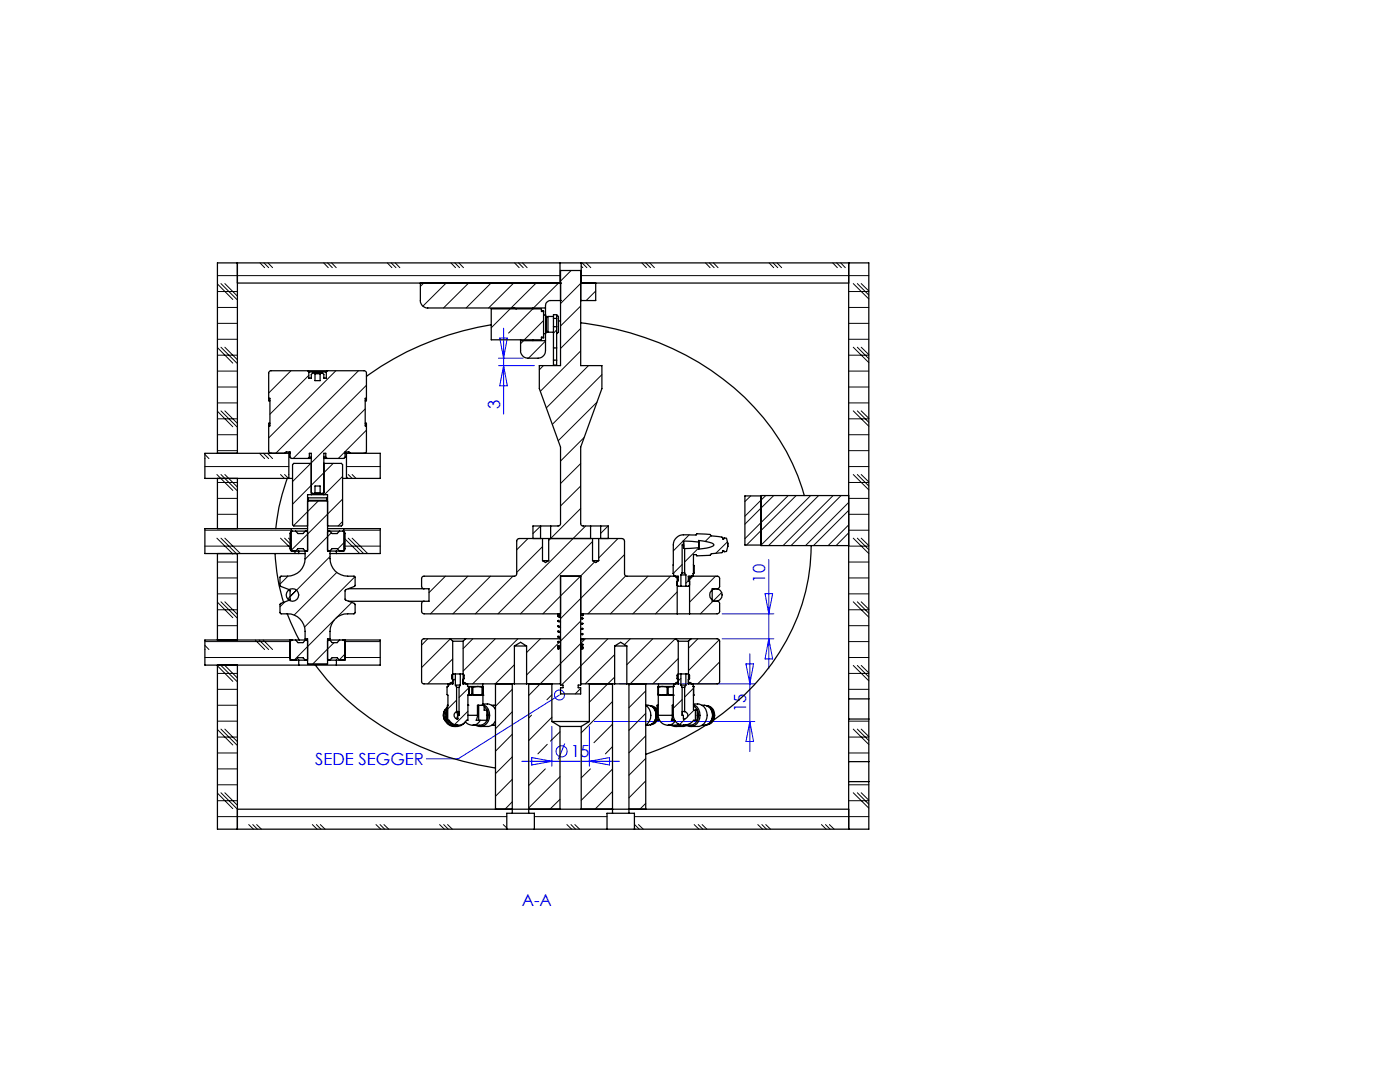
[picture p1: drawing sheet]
<svg xmlns="http://www.w3.org/2000/svg" width="279mm" height="216mm" viewBox="0 0 279 216" stroke-linecap="round" stroke-linejoin="round" font-family="sans-serif">
<defs><g id="words">
<g font-size="3.3" fill="#00f">
<text x="99.8" y="81.7" transform="rotate(-90 99.8 81.7)">3</text>
<text x="152.7" y="116.3" transform="rotate(-90 152.7 116.3)">10</text>
<text x="148.9" y="142" transform="rotate(-90 148.9 142)">15</text>
<text x="62.9" y="152.7">SEDE SEGGER</text>
<text x="113.9" y="151.1">15</text>
<text x="104.1" y="180.8">A-A</text>
</g>
</g></defs>
<g fill="none" stroke="#00f" stroke-width=".2">
<path d="M99.5 71.5h4.9M99.5 73h7.1M99.7 67.5h1.5l-.7 4zM100.5 65.5v17.1M100.5 73l.7 4h-1.5zM152.7 118.5h1.5l-.8 4zM153.4 111.7v21.8M111.7 138.7l-20.3 12.7h-6.3M123.6 136.5h27M144.1 122.5h10.3M144.1 127.5h10.3M148.9 132.5h1.5l-.8 4z"/>
<path d="M149.6 130.5v19.5M153.4 127.5l.8 4h-1.5zM104.1 151.9h19.5M106.1 151.2l4 .7-4 .7zM110.1 145v7.9M112.7 148.3l-1.3 3.2M117.6 145v7.9M117.6 151.9l4-.7v1.4zM118.6 144h32M149.6 144l.8 4h-1.5z"/>
<circle cx="111.6" cy="138.7" r="1"/>
<circle cx="112.1" cy="149.9" r="1.12"/>
</g>
<g fill="none" stroke="#000" stroke-width=".2">
<path d="M43.4 55h68.4M43.4 58.2h4M43.4 56.7l3.1 3.1M44.1 56.6l3.2 3.2M44.9 56.6l2.5 2.5M51.9 52.5l.9 .9M52.7 52.5l.9 .9M53.5 52.5l.9 .9M64.6 52.5l.9 .9M65.4 52.5l.9 .9M66.2 52.5l.9 .9M77.3 52.5l.9 .9"/>
<path d="M78.1 52.5l.9 .9M78.9 52.5l.9 .9M84.6 56.5l-.7 .7M89 56.5l-4.6 4.6M90 52.5l.9 .9M90.8 52.5l.9 .9M91.6 52.5l.9 .9M93.5 56.5l-5 5M98 56.5l-5 5M102.5 56.5l-5 5M102.7 52.5l.9 .9M103.5 52.5l.9 .9"/>
<path d="M104.3 52.5l.9 .9M107 56.5l-5 5M111.5 56.5l-5 5M114 54l-2.1 2.1M116 55h57.4M116 53.1l.3 .3M116 56.5l-4.1 4.1M116.2 52.5l.9 .9M117 52.5l.9 .9M118.9 58.1l-1.9 1.9M128.1 52.5l.9 .9M128.9 52.5l.9 .9"/>
<path d="M129.7 52.5l.9 .9M140.8 52.5l.9 .9M141.6 52.5l.9 .9M142.4 52.5l.9 .9M153.5 52.5l.9 .9M154.3 52.5l.9 .9M155.1 52.5l.9 .9M166.2 52.5l.9 .9M167 52.5l.9 .9M167.8 52.5l.9 .9M169.4 58.2h4M170.3 56.6l3.1 3.1"/>
<path d="M171.1 56.6l2.3 2.3M171.9 56.6l1.5 1.5M43.4 61.3h4M43.4 64.5h4M43.4 67.7h4M43.4 70.9h4M43.4 74h4M43.4 77.2h4M43.4 69.4l3.1 3.1M44.1 69.3l3.2 3.2M44.9 69.3l2.5 2.5M58.1 74l-4.5 4.4"/>
<path d="M61.6 74.9l-7.7 7.8M67 74l-13.4 13.4M71.5 74l-16.5 16.5M73.1 76.9l-14.6 14.6M101.8 61.6l-3.8 3.8M104.5 68l-.6 .6M106.3 61.6l-4.8 4.9M108.4 73l-.8 .8M108.5 64l-3.9 3.8M108.9 68.1l-3.4 3.4M111.1 65.8l-.6 .7M115.9 61.1l-4 4"/>
<path d="M115.9 65.5l-4 4M115.9 70l-8.1 8.1M117.4 73l-8.4 8.4M120.1 74.8l-9.9 9.9M169.4 61.3h4M169.4 64.5h4M169.4 67.7h4M169.4 70.9h4M169.4 74h4M169.4 77.2h4M170.3 69.3l3.1 3.1M171.1 69.3l2.3 2.3"/>
<path d="M171.9 69.3l1.5 1.5M40.9 91.5h.1M40.9 93.1h16.7M40.9 90.7l.8 .8M43.3 94.7l3.2 3.2M43.4 96.3h4M43.4 99.4h4M43.4 80.4h4M43.4 83.6h4M43.4 86.7h4M43.4 89.9h4M43.4 82.1l3.1 3.1"/>
<path d="M44.1 94.7l3.2 3.2M44.1 82l3.2 3.2M44.9 94.7l2.5 2.5M44.9 82l2.5 2.5M51.8 90.5l1 1M52.6 90.5l1 1M53.4 90.5l1 1M56 94.7l.8 .8M56.8 94.7l.8 .8M57.6 94.7h.1M62 92.5l-3.6 3.6M63.5 100l-4.9 4.9"/>
<path d="M66.5 92.5l-8.1 8.1M68.4 99.6l-10.3 10.3M68.4 95.1l-3.7 3.6M69.1 93.1h6.8M69.1 95.1l.4 .4M69.5 94.7l.8 .8M70.3 94.7l.7 .8M72.9 81.6l-10.8 10.8M73.1 85.8l-5.6 5.7M115.9 92.5l-4 4M115.9 97l-4 4M116.6 87.3l-4.7 4.7"/>
<path d="M119.1 80.3l-7.7 7.6M149.8 99l-1.1 1.1M152.8 98.9l-4.1 4.1M154.4 98.9l-5.7 5.7M157.3 98.9l-8.6 8.6M158.9 98.9l-9.9 9.9M161.8 98.9l-9.9 9.9M163.4 98.9l-10 10M166.3 98.9l-10 10M167.9 98.9l-10 10M169.4 96.3h4M169.4 99.4h4"/>
<path d="M169.4 80.4h4M169.4 83.6h4M169.4 86.7h4M169.4 89.9h4M169.4 93.1h4M170.3 94.7l3.1 3.1M170.3 82l3.1 3.1M171.1 94.7l2.3 2.3M171.1 82l2.3 2.3M171.9 94.7l1.5 1.5M171.9 82l1.5 1.5M40.9 105.8h17.2"/>
<path d="M40.9 109h17.2M43.3 107.4l3.2 3.2M43.4 102.6h4M43.4 112.1h4M43.4 115.3h4M43.4 118.5h4M44.1 107.4l3.2 3.2M44.9 107.4l3.1 3.1M56 107.4l2.1 2.1M56.8 107.4l1.3 1.3M57.5 115l-1.6 1.6M57.6 107.4l.5 .5"/>
<path d="M58.6 110l.5 .5M59.2 117.8l-1.8 1.7M59.4 110l.2 .2M65.9 111.1l-8 8M66.1 106.3l-5.2 5.3M67.2 114.2l-8.5 8.5M68.4 104.1l-.9 .9M68.6 105.8h7.3M68.6 109h7.3M68.7 107.4l3.1 3.1M68.9 108.1l-1.5 1.5M69.5 107.4l3.1 3.1"/>
<path d="M70.3 107.4l3.1 3.1M70.8 115.1l-10 10M88.9 115l-3.3 3.3M93.4 115l-7.5 7.5M97.9 115l-7.5 7.5M102.4 115l-7.5 7.5M105.4 107.5l-2.3 2.2M107.9 105l-1.5 1.5M108.3 109.1l-5.2 5.1M115.9 101.5l-6.4 6.3M116.9 105l-17.5 17.5M118.3 108.1l-14.4 14.4"/>
<path d="M118.7 112.1l-10.4 10.4M121.4 105l-1.5 1.4M123.3 107.5l-3.8 3.8M124.6 110.7l-12.7 12.7M124.9 114.9l-7.6 7.6M129.3 115l-7.5 7.5M133.8 115l-7.5 7.5M135.1 118.1l-4.3 4.4M136.1 112.6l-1.8 1.8M137.4 115.9l-.5 .5M137.5 106.7l-3.1 3.2M138.3 115l-.7 .7"/>
<path d="M138.3 114.9v.1M139.4 109.4l-2.8 2.7M141.9 106.9l-1.1 1.1M142.3 120l-2.5 2.5M142.8 115l-5.2 5.2M144 118.2l-1.6 1.7M145.2 108.1l-2.4 2.3M169.4 102.6h4M169.4 112.1h4M169.4 115.3h4M169.4 118.5h4M169.4 105.8h4"/>
<path d="M169.4 109h4M169.4 101.8l-7.1 7.1M169.4 106.3l-2.5 2.6M169.4 100.3l-8.6 8.6M169.4 104.7l-4.1 4.2M170.3 107.4l3.1 3.1M171.1 107.4l2.3 2.3M171.9 107.4l1.5 1.5M40.9 128h17M40.9 131.2h17M40.9 129.6h.1M40.9 128.8l.8 .8"/>
<path d="M43.4 134.4h4M43.4 137.5h4M43.4 132.9l3.1 3.1M43.4 121.7h4M43.4 124.8h4M43.4 120.2l3.1 3.1M44.1 132.8l3.2 3.2M44.1 120.1l3.2 3.2M44.9 132.8l2.5 2.5M44.9 120.1l2.5 2.5M50.9 127.7l1.9 1.9M51.7 127.7l1.9 1.9"/>
<path d="M52.5 127.7l1.9 1.9M56.8 120.1l-.9 1M58.1 127.8l-.2 .2M66.7 128.2l-4.3 4.3M66.7 123.6l-8 8.1M68.9 128h7M68.9 131.2h7M68.9 130.5l-1.2 1.2M70.2 120.2l-3.1 3.1M85.4 127.5l-1.3 1.2M89.3 137l-.1 .1M89.9 127.5l-5.8 5.7"/>
<path d="M90.1 136.2l-.7 .7M90.3 131.5l-4.9 5M90.3 136l-.4 .5M90.9 135.4l-.5 .6M91.1 139.7l-1.7 1.8M93.6 137.3l-2 1.9M94.4 127.5l-2 1.9M98.8 127.5l-6.4 6.4M102.2 137.5l-3.3 3.4M102.7 132.6l-3.9 3.9M103.4 127.5l-9.1 9M107.8 127.5l-2.7 2.7"/>
<path d="M110.1 138.6l-1 1M111.5 123.8l-.2 .2M115.9 137.4l-1.1 1.1M115.9 123.9l-10.8 10.8M116.8 127.5l-11.3 11.3M121.3 127.5l-9.3 9.2M122.2 140l-6.2 6.2M122.7 130.6l-5.9 5.9M122.7 135.1l-5.1 5M125.8 127.5l-1.2 1.1M128.9 137.9l-3.4 3.3M130.3 127.5l-5.2 5.1"/>
<path d="M134.8 127.5l-9.3 9.2M134.8 136.5l-.4 .3M135 136.2l-.2 .3M135.4 131.4l-5.1 5.1M135.4 135.9l-.6 .6M135.9 135.4l-.5 .5M136.1 139.6l-1.7 1.7M138.4 137.3l-1.8 1.8M139.3 127.5l-1.9 1.8M143.5 127.7l-6.1 6.1M143.6 132.1l-4.4 4.4M169.4 134.4h4"/>
<path d="M169.4 137.5h4M169.4 121.7h4M169.4 124.8h4M169.4 128h4M169.4 131.2h4M170.3 132.8l3.1 3.1M170.3 120.1l3.1 3.1M171.1 132.8l2.3 2.3M171.1 120.1l2.3 2.3M171.9 132.8l1.5 1.5M171.9 120.1l1.5 1.5M43.4 140.7h4"/>
<path d="M43.4 143.9h4M43.4 147.1h4M43.4 150.2h4M43.4 153.4h4M43.4 156.6h4M43.4 159.8h4M43.4 158.3l3.1 3.1M43.4 145.6l3.1 3.1M44.1 158.2l3.2 3.2M44.1 145.5l3.2 3.2M44.9 158.2l2.5 2.5M44.9 145.5l2.5 2.5"/>
<path d="M93.4 141.9l-2.7 2.7M102.2 151l-3.3 3.4M102.2 142l-3.3 3.4M102.2 146.5l-3.3 3.4M102.2 155.5l-3.3 3.4M102.2 160l-1.4 1.5M106.1 142.7l-.6 .6M108.8 153.4l-3.3 3.3M109.2 148.5l-1.8 1.9M110.1 143.1l-4.6 4.7M111.8 155l-6.3 6.2M111.8 146l-1.9 1.9"/>
<path d="M111.8 159.5l-2.1 2M117.8 153.4l-1.8 1.8M122.2 144.5l-3.7 3.7M122.2 153.5l-6.2 6.2M122.2 149l-1.4 1.4M122.2 157.9l-3.5 3.6M128.9 142.3l-3.4 3.4M128.9 146.8l-3.4 3.4M128.9 151.3l-3.4 3.4M128.9 155.8l-3.4 3.4M136.8 143.4l-1.2 1.2M138.5 141.7l-1.3 1.3"/>
<path d="M169.4 143.9h4M169.4 147.1h4M169.4 150.2h4M169.4 156.6h4M169.4 159.8h4M170.3 145.5l3.1 3.1M170.3 158.2l3.1 3.1M171.1 145.5l2.3 2.3M171.1 158.2l2.3 2.3M171.9 145.5l1.5 1.5M171.9 158.2l1.5 1.5M43.4 162.9h57.7"/>
<path d="M49.6 164.5l1 1M50.4 164.5l1 1M51.2 164.5l1 1M62.3 164.5l1 1M63.1 164.5l1 1M63.9 164.5l1 1M75 164.5l1 1M75.8 164.5l1 1M76.6 164.5l1 1M87.7 164.5l1 1M88.5 164.5l1 1M89.3 164.5l1 1"/>
<path d="M100.4 164.5l.7 .7M106.6 162.9h14.5M113.1 164.5l1 1M113.9 164.5l1 1M114.7 164.5l1 1M126.6 162.9h46.8M126.6 165.3l.2 .2M126.6 164.5l1 1M127.4 164.5l1 1M128.9 160.3l-1.2 1.2M138.5 164.5l1 1M139.3 164.5l1 1"/>
<path d="M140.1 164.5l1 1M151.2 164.5l1 1M152 164.5l1 1M152.8 164.5l1 1M163.9 164.5l1 1M164.7 164.5l1 1M165.5 164.5l1 1"/>
</g>
<g fill="none" stroke="#000" stroke-width=".25">
<path d="M47.4 56.5h64.5M47.4 52.5v38M83.9 56.5v3.5a1.45 1.45 0 0 0 1.5 1.5h23.5M111.8 52.5h4.2M111.8 52.5v4M111.8 52.5h-68.4v38M111.9 60h.1M111.9 56.5h.1M111.9 60h-2a1.02 1.02 0 0 0-1 1v1.9M115.9 60h.1M115.9 56.5h.1M115.9 56.5h53.5"/>
<path d="M116 52.5v4M116 52.5h57.4v87M118.9 56.5v3.5h-3M169.4 52.5v87M53.6 79.5h.3v5.5h-.3M61.4 74h-7.6l-.2 .4v5.6h.3M61.4 74l.2 .2M61.4 74h4M61.6 74.2h3.5M61.6 74.2v1.3h.5v-.8l.3-.2h.4M62.8 74.5h1.2M62.8 74.5l.1 .1"/>
<path d="M62.9 74.6h1M62.9 74.6v1.4h1v-1.4M64 74.5l-.1 .1M65.1 74.2v1.3h-.5v-.8l-.2-.2h-.4M65.4 74l-.3 .2M65.4 74h7.5l.2 .4v5.6h-.2M73.1 79.5h-.2v5.5h.2M98 64.8a58.5 58.5 0 0 0-24.9 10.3M102.4 61.5l.7 .1M103.9 68h5M106.4 61.5v.1M106.4 67.8v.2"/>
<path d="M108.1 62h.4v.2M108.5 62.9h.4v3.7h-.4M108.5 67.3v.1h-.4M108.5 62.2v5.1M108.5 62.2h-.4v-.6h-10.1v6.2h10.1v-.5h.4M108.9 66.6v3.4a1.51 1.51 0 0 1-1.5 1.5h-2a1.51 1.51 0 0 1-1.5-1.5v-2.2M108.9 63.1h.1v3.2h-.1M109 66l.4 .3M109.4 63.1v3.2M109.4 66.3h1.1M109.4 63.1h1.1M109.4 63.1l-.4 .3"/>
<path d="M110.5 71.9v.9h.6v-.9M110.5 69.4h.6M110.5 65.2h.6M110.5 63.5v8.4M110.5 63.5h.6M110.5 71.9h.6M111.1 62.8a.9 .9 0 0 1 .3 1.1v1.6a.9 .9 0 0 1-.3 1.1M111.1 62.8v.7M111.1 62.8h-.6v.7M111.1 63.5v8.4M111.4 64l.5 .1M115.9 64.4a56.3 56.3 0 0 1 34.6 16.9 41.9 41.9 0 0 1 10 17.6"/>
<path d="M43.4 95.5v10M47.4 95.5v10M53.9 84.5h-.3v5.6l.2 .3 .3 .1M56.8 90.5l.3-.3h.8v1l.2 .3h3.4M57.3 95.5a41.5 41.5 0 0 0-2.3 10M57.6 90.5h.3M57.6 95.5h.8M57.6 90.5h-16.7v5h16.7M57.6 90.5v5M61.4 100h4M61.5 91.5h.6M61.5 99.3h3.7v.5h-3.7z"/>
<path d="M61.7 91.2h.4M61.7 91.2v-.7h.4v8.2M61.7 91.2l-.2 .3M62.1 98.7h2.5M62.1 92.5h-3.5l-.2 .2v12l.2 .3h2.8M62.1 98.7h-.7v11.3h-.5M62.1 98.2l.3 .3h.4M62.8 98.5h1.2M62.9 98.4h1M62.9 98.4v-1.4h1v1.4M62.9 98.4l-.1 .1M63.9 98.4l.1 .1"/>
<path d="M64.6 91.2h.4M64.6 91.5h.7M64.6 92.5h3.5l.3 .2v12l-.3 .3h-2.7M64.6 98.7h.8v11.3h.5M64.6 98.2l-.2 .3h-.4M65 91.2v-.7h-.4v8.2M65 91.2l.3 .3M68.4 95.5h.7M68.9 90.5h.2M69.1 90.5h6.8v5h-6.8M69.1 90.5v5M69.9 90.5l-.3-.3h-.7v1l-.3 .3h-3.3"/>
<path d="M72.9 84.5h.2v5.6l-.2 .3-.3 .1M151.9 99h-3.2v9.8h3.2M169.4 98.9h-17.5v10h17.5M43.4 110.5v17.2M47.4 110.5v17.2M54.9 110.5a40 40 0 0 0 1.7 9.7M58.1 105.5h3.3M58.1 105.5v4.5h1.5M58.1 105.5h-17.2v5h18.7M59 106h-.8l-.3 .4v3.2l.2 .3 .3 .1M59 106h2M59 110l.5-.5h1l.5 .5"/>
<path d="M59 106l.5 .5h1l.5-.5M59.6 110h1.3M59.6 110.5h1.3M59.6 110v.5M60.9 110a4.7 4.7 0 0 1-1 3.9 5.7 5.7 0 0 1-3.9 1.1l-.1 .1v1.8l1.8 .8 .2 .2-.1 1.8-1.9 .9v1.7l.2 .2a4 4 0 0 1 4.2 1.5 4.8 4.8 0 0 1 .6 3.5h.5v5h4v-5h.5a4.3 4.3 0 0 1 1.5-4.5 6.8 6.8 0 0 1 3.3-.6l.2-.1v-1.7l-.2-.2-1.8-.7v-1.8l.1-.2 1.8-.8 .1-1.8-.1-.1a4.3 4.3 0 0 1-4.7-2.2l-.2-1.3v-1.5M61 106h.1M61.1 106l.3 .2M61.1 106h.3M61.4 109.7l-.3 .3M65.4 105.5h3.2M65.4 109.7l.2 .3M65.4 106h.2"/>
<path d="M65.6 106l-.2 .2M65.6 106h.2M65.8 106h2M65.8 110l.5-.5h1l.5 .5M65.8 106l.5 .5h1l.5-.5M65.9 110h1.2M65.9 110.5h1.2M67.1 110v.5M67.8 106h.8l.3 .4v3.2l-.2 .3-.3 .1M68.6 105.5h7.3v5h-8.8M68.6 105.5v4.5h-1.5M69.5 117.5h16.1v2.5h-16.1"/>
<path d="M84.6 120l-.3 .1-.2 .3v1.7l.2 .3 .3 .1h27.3l-.2 .1M107.9 105h2M107.9 105h-1.5v2.5M107.9 105v2.5M108.3 107.5h-4.7l-.3 .1-.2 .3v6.7l-.3 .3-18.3 .1-.4 .4v1.7l.2 .2 .3 .2M108.3 111.9h1.2M108.3 107.5h1.2M108.3 107.5v4.4M108.3 111.9l.6 .4 .6-.4M109.5 107.5h8.8M109.5 107.5v4.4M109.9 105h1.6l.4-.4v-15.4l-4.3-11.7v-4.5h4.3v-19h4v19h4.2v4.5l-4.2 11.7v15.4l.4 .4h1.6"/>
<path d="M109.9 105v2.5M111.9 115h4v21.7h-.5v.5h.5v1.3h-4v-1.3h.5v-.5h-.5zM117.9 105h2M117.9 105v2.5M118.3 111.9h1.2M118.3 107.5h1.2M118.3 107.5v4.4M118.3 111.9l.6 .4 .6-.4M119.5 107.5h4.6l.4 .1 .1 .3v6.7l.3 .3 10.2 .1v7.5M119.5 107.5v4.4M119.9 105h1.5v2.5M119.9 105v2.5"/>
<path d="M134.3 114.4l.1 .1M134.4 114.5v.5M134.4 112.7h-.1M134.8 115a.3 .3 0 0 0 .3 .3 .3 .3 0 0 0 .3-.3v.9l-.3 .1v.7l.3 .3h.5M135.9 114.7h1M135.9 117h1M135.9 114.7v2.3M136.1 114.3h.5M136.1 114.3l-.2 .4M136.4 107.9l3 .3M136.4 107.9v1.5M136.4 109.4l.2 .1"/>
<path d="M136.4 108.7h-.3v5.6M136.6 114.3l.3 .4M136.6 109.5v4.8M136.9 114.7v2.3M137.6 115h5.6l.3 .2v2l-.3 .3h-1.1v2.5h1.1l.4 .4v1.7l-.2 .3-.3 .1h-5.5zM137.6 116.7l-.2 .3h-.5M138 115a.3 .3 0 0 1-.3 .3 .3 .3 0 0 1-.3-.3v.9l.2 .1M138.4 112.7l.1 .2v1.4l-.1 .1M138.4 114.5l-.1 .5M139.4 109.3l-2.8 .2M139.4 107.8l1.6 .3a1.72 1.72 0 0 1 1.5 .6 2.63 2.63 0 0 1-2.2 .8l-.9 .1M139.4 107.8v1.8"/>
<path d="M139.4 108.2v1.1M139.4 107.8v.4M139.4 109.3v.3M145.2 108.4l-.2-1h-.5l-.2 .2-.2-.4-2.1-.3-.3-.3-2.6-.1-.2 .3-1.7-.1a2.22 2.22 0 0 0-2.8 2l-.1 5.7M145.2 109l-.2 1-.5 .1-.1-.2h-.1l-.2 .4-2.1 .2-.3 .3-2.6 .1-.2-.2h-.5v3.8M145.2 108.4v.6M161.9 108.9a41.7 41.7 0 0 1-15.4 31.6l-4.1 3.2M43.4 132.7v32.8h57.7M47.4 132.7v32.8M57.3 122.5l2.4 5.2M57.9 131.2l.1 .4 .4 .1M57.9 127.7h.5"/>
<path d="M57.9 127.7v4h1.7M57.9 127.7h-17v5h18.7M58.4 127.7a.49 .49 0 0 0-.5 .5M58.4 127.7h.6M59 127.7h2M59 131.7l.5-.5h1l.5 .5M59 127.7l.5 .5h1l.5-.5M59.6 131.7h1.4M59.6 132.7h7.5M59.6 131.7v1M61 127.7h.1M61 131.7h.1"/>
<path d="M61.1 131.7h.3M61.1 127.7l.3 .3M61.1 127.7h.3M61.4 131.5l-.3 .2M62.9 132.7a53.8 53.8 0 0 0 32.5 19.9l3.5 .6M65.4 131.5l.2 .2M65.4 131.7h.2M65.4 127.7h.2M65.6 127.7l-.2 .3M65.6 127.7h.2M65.6 131.7h.2M65.8 127.7h2"/>
<path d="M65.8 131.7h1.3M65.8 127.7l.5 .5h1l.5-.5M65.8 131.7l.5-.5h1l.5 .5M67.1 131.7v1M67.8 127.7h.6M68.4 127.7a.49 .49 0 0 1 .5 .5M68.4 127.7h.5M68.9 131.2l-.2 .4-.3 .1M68.9 127.7v4h-1.8M68.9 127.7h7v5h-8.8M89.4 137l-.2 .1 .2 3.6h-.1v1h-.2v2h.5a2.1 2.1 0 0 0 1.8 1M89.4 137h.1"/>
<path d="M89.4 136.5v.5M89.9 127.5h-5.3l-.4 .2-.1 8.4 .2 .3 6 .1v-8.5M89.9 127.5h3M89.9 127.5l.4 .5M90.3 128h2.1M90.9 134.5h-.5l-.3 .2v.7l.3 .2v.9a.3 .3 0 0 0-.3-.3 .3 .3 0 0 0-.3 .3M90.9 136.7h1M90.9 134.5h1M90.9 136.7l.2 .5M90.9 134.5v2.2M91.1 137.2h.5M91.1 137.2v4.8"/>
<path d="M91.6 137.2v5.5h-.2M91.9 134.5h.5l.2 .2v.7l-.2 .2v.9a.3 .3 0 0 1 .3-.3 .3 .3 0 0 1 .3 .3M91.9 136.7l-.3 .5M91.9 134.5v2.2M92.4 128v8.5h10.3M92.9 127.5h19M92.9 127.5l-.5 .5M93.3 136.5l.1 .5M93.4 138.7v5h-.3a1.84 1.84 0 0 1-1.7 1M93.4 138.7h1.9M93.4 137h1.9M93.4 137l.2 .1"/>
<path d="M93.4 137l.8 .1M93.6 137.1v1.5M93.6 138.6l-.2 .1M94.2 138.6l-.8 .1M94.2 138.6h.2M94.2 137.1h.2M94.2 137.1v1.5M94.4 138.6l.9 .1M94.4 137.1v1.5M95.3 137l.9 .1M95.3 138.7h1.1M95.3 137h1.1"/>
<path d="M95.3 137l-.9 .1M96.2 137.1h.1M96.2 138.6h.1M96.2 138.6l-.9 .1M96.2 137.1v1.5M96.3 138.6l.1 .1M96.3 136.5v.5M96.3 137.1v1.5M96.4 138.7h.1M96.4 137v1.7M96.4 138.7v2M96.4 137l-.1 .1"/>
<path d="M98.9 136.5v25M102.2 136.5v25.8M102.7 128.9h2.4M102.7 136.5h2.4M102.7 128.9l1.2-.7 1.2 .7M102.7 128.9v7.6M105.1 136.5h6.8M105.1 128.9v7.6M105.5 136.5v25.8M110.1 136.5v7.5M111.3 124.9l.6 .3M111.3 123.9l.6 .2"/>
<path d="M111.3 125.9l.6 .3M111.3 127l.6 .2M111.3 122.9l.3 .2M111.3 129.5l.2-.1zM111.5 122.7h.4M111.6 128.9l-.3 .1M111.6 122.8l.3 .1M111.6 123.1h.3M111.8 123l-.2 .1M115.9 122.6h.3M115.9 136.5h6.8M115.9 122.5h19.2"/>
<path d="M115.9 127.5h18.9M116 122.8h-.1M116.1 123.4l.1 .1M116.1 122.7l.1-.1 .1 .1M116.1 122.7v.1l.2-.1M116.1 129.3l.2 .1-.2 .1zM116.1 122.5l.1 .1 .1-.1h-.2M116.1 129.2v-.2l.2 .2M116.1 122.7l.1 .1 .1-.1M116.1 129.2l.1 .1 .1-.1M116.1 122.7v.1M116.1 129.2h.1"/>
<path d="M116.1 122.5h.1M116.2 125.6h.1M116.2 124.5v.1M116.2 126.6h.1M116.3 129.2l-.1 .1-.1-.1M117.6 136.5v7.5M122.2 136.5v25.8M122.7 128.9h2.4M122.7 136.5h2.4M122.7 128.9l1.2-.7 1.2 .7M122.7 128.9v7.6M125.1 136.5h10.3"/>
<path d="M125.1 128.9v7.6M125.5 136.5v25.8M128.9 136.5v25M131.3 138.6h.1M131.3 137.1h.1M131.3 138.6l.1 .1M131.3 137.1v1.5M131.3 137v.1M131.4 138.7h.9M131.4 137h.9M131.4 138.7v4M131.4 138.6l.9 .1"/>
<path d="M131.4 136.5v.5M131.4 137.1v1.5M132.3 138.7h2M132.3 137l.8 .1M132.3 137h2M132.3 137l-.9 .1M133.1 138.6l-.8 .1M133.1 138.6h.2M133.1 137.1h.2M133.1 137.1v1.5M133.3 138.6l1 .1M133.3 137.1v1.5"/>
<path d="M134.3 138.7h.1M134.3 137l-1 .1M134.4 137v5.9l.1 .8M134.4 138.7h.1M134.4 137h.1M134.4 136.5v.5h-.1M134.8 136.5a.3 .3 0 0 1 .3-.3 .3 .3 0 0 1 .3 .3M134.8 127.5h3.1M134.8 127.5l.6 .5M135.1 122.5h2.5M135.4 128h2M135.4 128v8.5"/>
<path d="M135.9 134.5h-.5l-.3 .2v.7l.3 .2M135.9 136.7h1M135.9 134.5h1M135.9 134.5v2.2M135.9 136.7l.2 .5M136.1 137.2v5.5h.3v.8a.75 .75 0 0 0 .9-.6 .75 .75 0 0 0-.7-.9M136.1 137.2h.5M136.6 137.2v4.8M136.9 134.5h.5l.2 .2v.7l-.2 .2v.9a.3 .3 0 0 1 .3-.3 .3 .3 0 0 1 .3 .3M136.9 134.5v2.2M136.9 136.7l-.3 .5M137.9 127.5h5.2l.4 .2 .1 8.4-.2 .3-6 .1v-8.5"/>
<path d="M137.9 127.5l-.5 .5M138.3 136.5l.1 .5M138.4 137h.1M138.4 138.7h.1M138.4 137v4.6l.7 .1v2h-.7a2.42 2.42 0 0 1-2 1M138.4 137v1.7M169.4 139.5v4M169.4 139.5h4M173.4 139.5v4M88.7 141.8a1.83 1.83 0 0 0 0 1.8M88.8 141.6a1.93 1.93 0 0 0 0 2.2M89.1 142.2v1"/>
<path d="M89.3 141.4a2.23 2.23 0 0 0 .4 3.1 2.23 2.23 0 0 0 3.2-.5l.5 .5 1 .2M89.3 141a2.26 2.26 0 0 0-.6 2.6 2.26 2.26 0 0 0 2.4 1.4M89.4 140.7v3a2 2 0 0 0 2 1M91.1 142l.2 .7M91.1 142a.76 .76 0 0 0-.5 .8 .76 .76 0 0 0 .8 .7v-.8M91.1 142h.5M91.2 142l.4 .3M91.3 142.7l-.2 .7M91.4 143.4h-.2M93.4 140.7h.1M93.4 142.7h1.9M95.3 140.7h1.3v1h.6v2h-2.2l.3-.7z"/>
<path d="M95.5 140.7v3M95.8 143.7a1.63 1.63 0 0 1-1.4 1M96.4 140.6a2.36 2.36 0 0 1 1.3 2.3 2.36 2.36 0 0 1-1.6 2.1h-.5l-.6-.3M96.4 140.5a2.18 2.18 0 0 1 2.5 1.1M96.6 141a2.07 2.07 0 0 1 .8 2.1 2.07 2.07 0 0 1-1.7 1.6h-1.3M98.1 140.7l.8 .1M98.9 143.9a1.83 1.83 0 0 1-1.6 1.1h-1.5M98.9 144.7h-.8M110.1 144h7.5M110.1 144l1.7 1M111.8 145h4.2M111.8 145v16.5"/>
<path d="M116 145v16.5M117.6 144l-1.6 1M128.9 140.7a2 2 0 0 1 2.1 2 2 2 0 0 1-2.1 2 2.45 2.45 0 0 0 0-4zM129.8 140.8h.1M129.8 144.6h.1M129.8 140.8a1.41 1.41 0 0 1 1.3 .9M129.8 140.8a2.02 2.02 0 0 1 1.3 1.9 2.02 2.02 0 0 1-1.3 1.9M130.6 141.5l.3 .7 .1 .5M131 142.7l-.1 .6-.3 .6M131.2 143.7a1.53 1.53 0 0 1-1.4 .9M131.4 142.7l.2 1M131.4 142.7h2.8"/>
<path d="M131.4 140.7h-.3v3h.5M131.6 143.7a1.93 1.93 0 0 0 1.7 1M134.2 143.4l-.2 .3h.7a1.84 1.84 0 0 0 1.7 1M134.4 140.7h-.2v3M134.7 143.9a1.51 1.51 0 0 1-1.4 .8M135.5 144.5l-.6 .2h-1.6M135.8 144.6a1.54 1.54 0 0 1-1.9 .1M136.2 142h.4M137 144.7l-.5 .3h-1.7M138.4 140.9a2.08 2.08 0 0 1 1 2.1 2.08 2.08 0 0 1-1.6 1.7h-1.4M138.4 140.6a2.38 2.38 0 0 1 1.3 2.3 2.38 2.38 0 0 1-1.6 2.1h-.6l-.6-.3M138.4 140.5a2.28 2.28 0 0 1 2.7 1.8 2.28 2.28 0 0 1-1.9 2.7h-1.4"/>
<path d="M138.8 141.7v2M140.1 140.7a2 2 0 0 1 2.1 2 2 2 0 0 1-2.1 2M141 144.6a56.7 56.7 0 0 1-12.1 5.9M141 140.8a1.95 1.95 0 0 1 1.6 1.9 1.95 1.95 0 0 1-1.6 1.9M141.1 140.8a2.02 2.02 0 0 1 1.3 1.9 2.02 2.02 0 0 1-1.3 1.9M141.9 141.5a2.1 2.1 0 0 1 0 2.4M169.4 152v4M169.4 143.5v8.5M169.4 156v9.5M169.4 143.5h4M169.4 152h4M169.4 156h4"/>
<path d="M173.4 152v4M173.4 143.5v8.5M173.4 156v9.5h-46.8M47.4 161.5h122M101.1 165.5h5.5M102.2 162.3h3.3M102.2 162.3h-1.1v3.2M105.5 162.3h1.1v3.2M106.6 165.5h14.5M121.1 165.5h5.5M122.2 162.3h3.3M122.2 162.3h-1.1v3.2"/>
<path d="M125.5 162.3h1.1v3.2"/>
<circle cx="58.4" cy="118.7" r="1.25"/>
<circle cx="142.9" cy="118.7" r="1.24"/>
<circle cx="111.5" cy="129" r=".12"/>
<circle cx="111.5" cy="122.9" r=".13"/>
<circle cx="111.5" cy="126" r=".12"/>
<circle cx="111.5" cy="129.3" r=".12"/>
<circle cx="111.5" cy="122.6" r=".12"/>
<circle cx="111.5" cy="123.9" r=".13"/>
<circle cx="111.5" cy="125" r=".13"/>
<circle cx="111.5" cy="127" r=".13"/>
<circle cx="111.5" cy="128.1" r=".13"/>
<circle cx="116.2" cy="124.4" r=".14"/>
<circle cx="116.2" cy="123.4" r=".13"/>
<circle cx="116.2" cy="125.5" r=".13"/>
<circle cx="116.2" cy="127.6" r=".13"/>
<circle cx="116.2" cy="126.5" r=".13"/>
<circle cx="116.2" cy="128.6" r=".13"/>
</g>
<use href="#words"/>
</svg>
